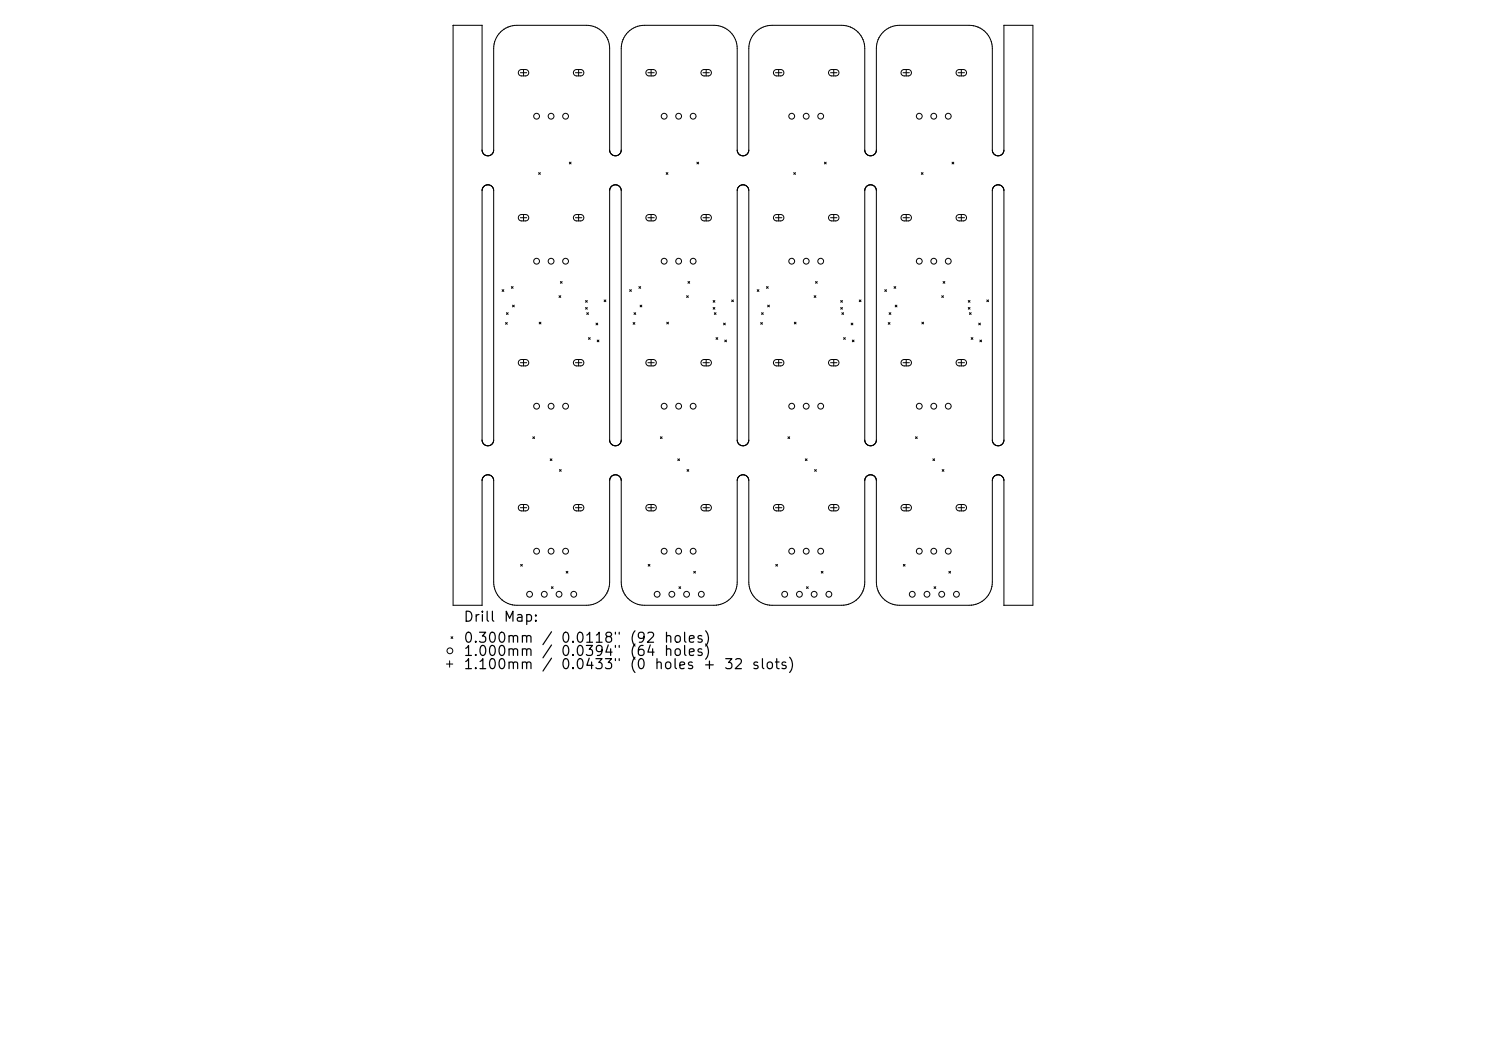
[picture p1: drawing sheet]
<svg xmlns="http://www.w3.org/2000/svg" width="297mm" height="210mm" viewBox="0 0 297 210" stroke-linecap="round" stroke-linejoin="round" font-family="sans-serif">
<defs><g id="words">
<g font-size="2">
<text x="92.5" y="124.7">Drill</text>
<text x="100.5" y="124.7">Map:</text>
<text x="92.5" y="128.9">0.300mm</text>
<text x="92.5" y="131.6">1.000mm</text>
<text x="108.1" y="128.9">/</text>
<text x="111.9" y="128.9">0.0118&quot;</text>
<text x="111.9" y="131.6">0.0394&quot;</text>
<text x="125.7" y="128.9">(92</text>
<text x="125.7" y="131.6">(64</text>
<text x="132.5" y="128.9">holes)</text>
<text x="92.5" y="134.2">1.100mm</text>
<text x="111.9" y="134.2">0.0433&quot;</text>
<text x="125.7" y="134.2">(0</text>
<text x="130.6" y="134.2">holes</text>
<text x="140.4" y="134.2">+</text>
<text x="144.6" y="134.2">32</text>
<text x="150.1" y="134.2">slots)</text>
</g>
</g></defs>
<g fill="none" stroke="#000" stroke-width=".2">
<path d="M96.3 5.1h-5.7v115.8h5.7M96.3 5.1h.1M96.4 5.1v24.9l.2 .7M98.9 8.4l-.2 1.3v20.3l-.3 .7M98.9 8.3v.1M100.7 5.8a4.6 4.6 0 0 0-1.8 2.5M100.7 5.8h.1M101.5 5.4l-.8 .4M101.5 5.4l1.8-.3h13.9a4.6 4.6 0 0 1 4.6 4.6v20.3l.4 .8 .9 .3 .7-.3 .4-.8v-20.7M101.5 5.4h.1M103.8 14.1l.4-.2h1.1l.3 .4v.4l-.4 .4h-1.2l-.4-.4zM104 14.5h1.3"/>
<path d="M104.6 13.9v1.3M114.8 14.1l.4-.2h1.1l.3 .4 .1 .4-.5 .4h-1.2l-.4-.5zM115 14.5h1.3M115.6 13.9v1.3M124.2 9.2v.1M124.4 8.4l-.2 .8M124.4 8.3v.1M125.2 6.8l-.8 1.5M125.2 6.7v.1M125.8 6.1l-.6 .6M125.9 6.1h-.1M127.4 5.3l-1.5 .8"/>
<path d="M127.5 5.3h-.1M129.3 14.1l.4-.2h1.1l.3 .4v.4l-.4 .4h-1.2l-.4-.4zM129.5 14.5h1.3M130.1 13.9v1.3M140.3 14.1l.4-.2h1.1l.3 .4v.4l-.4 .4h-1.2l-.4-.4zM140.5 14.5h1.3M141.1 13.9v1.3M143.1 5.1h-14.3l-1.3 .2M143.1 5.1h.1M143.2 5.1a4.6 4.6 0 0 1 4.1 4.6v20.3l.4 .8 .8 .3 .8-.3 .4-.8v-20.3a4.6 4.6 0 0 1 4.1-4.6M153.9 5.1h14.3l1.8 .3M153.9 5.1h-.1"/>
<path d="M154.8 14.1l.4-.2h1.1l.3 .4v.4l-.4 .4h-1.2l-.4-.4zM155 14.5h1.3M155.6 13.9v1.3M165.8 14.1l.4-.2h1.1l.3 .4v.4l-.4 .4h-1.2l-.4-.4zM166 14.5h1.3M166.6 13.9v1.3M170 5.4h.1M170 5.4l.8 .4M170.8 5.8h.1M170.8 5.8a4.6 4.6 0 0 1 1.9 3M172.7 8.8h.1M180.3 14.1l.4-.2h1l.4 .4v.4l-.4 .4h-1.2l-.4-.5z"/>
<path d="M180.5 14.5h1.3M181.1 13.9v1.3M191.3 14.1l.4-.2h1.1l.3 .4v.4l-.4 .4h-1.2l-.4-.4zM191.5 14.5h1.3M192.1 13.9v1.3M195.5 5.4l-1.8-.3h-13.9a4.6 4.6 0 0 0-4.6 4.6v20.3l-.4 .8-.9 .3-.7-.3-.4-.8v-21.2M195.5 5.4h.1M195.5 5.4a4.6 4.6 0 0 1 2.6 2.9M198.1 8.3v.1M198.1 8.4l.2 1.3v20.3l.3 .7M200.7 5.1v24.9l-.3 .7M200.7 5.1h5.7v115.8h-5.7"/>
<path d="M200.7 5.1h.1M96.6 30.7l.1 .1M96.7 30.8l.8 .3 .9-.3M96.7 37.3l.6-.4 .7 .1 .5 .4 .2 .7v49.8l-.4 .8-.8 .4-.8-.4-.3-.8v-49.8zM98.4 30.7v.1M107.7 34.5l.3 .3M108 34.5l-.3 .3M113.8 32.4l.3 .4M114.1 32.4l-.3 .4M123.7 37.2l-.6-.3-.6 .1-.5 .4-.2 .7v49.8l.4 .8 .8 .4 .8-.4 .4-.8v-49.8l-.3-.7M123.7 37.2h.1M123.7 37.2l.2 .2"/>
<path d="M123.9 37.4h.1M133.1 34.5l.4 .3M133.5 34.5l-.4 .3M139.3 32.4l.3 .4M139.6 32.4l-.3 .4M147.7 37.3l.6-.4 .6 .1 .6 .4 .2 .7v49.8l-.4 .8-.8 .4-.8-.4-.4-.8v-49.8zM158.6 34.5l.4 .3M159 34.5l-.4 .3M164.8 32.4l.3 .4M165.1 32.4l-.3 .4M173.1 37.4h.1M173.3 37.2l-.2 .2"/>
<path d="M173.3 37.2l.6-.3 .6 .1 .5 .4 .2 .7v49.8l-.4 .8-.8 .4-.8-.4-.4-.8v-49.8l.3-.7M173.3 37.2h.1M184.1 34.5l.4 .3M184.5 34.5l-.4 .3M190.3 32.4l.3 .4M190.6 32.4l-.3 .4M198.6 30.7v.1M198.6 30.8l.9 .3 .9-.3M198.7 37.3l.6-.4 .6 .1 .6 .4 .2 .7v49.8l-.4 .8-.8 .4-.8-.4-.4-.8v-49.8zM200.4 30.7v.1M100.3 57.9l.4 .3M100.7 57.9l-.4 .3"/>
<path d="M102.2 57.3l.4 .3M102.6 57.3l-.4 .3M103.8 43.1l.4-.2h1.1l.3 .3v.5l-.4 .4h-1.2l-.4-.4zM104 43.5h1.3M104.6 42.9v1.2M111.7 59.1l.4 .3M112 56.3l.4 .3M112.1 59.1l-.4 .3M112.4 56.3l-.4 .3M114.8 43.1l.4-.2h1.1l.3 .3 .1 .5-.5 .4h-1.2l-.4-.5zM115 43.5h1.3M115.6 42.9v1.2"/>
<path d="M120.7 59.9l.4 .4M121.1 59.9l-.4 .4M125.8 57.9l.4 .3M126.2 57.9l-.4 .3M127.7 57.3l.3 .3M128 57.3l-.3 .3M129.3 43.1l.4-.2h1.1l.3 .3v.5l-.4 .4h-1.2l-.4-.4zM129.5 43.5h1.3M130.1 42.9v1.2M137.2 59.1l.4 .3M137.5 56.3l.3 .3M137.6 59.1l-.4 .3"/>
<path d="M137.8 56.3l-.3 .3M140.3 43.1l.4-.2h1.1l.3 .3v.5l-.4 .4h-1.2l-.4-.4zM140.5 43.5h1.3M141.1 42.9v1.2M146.2 59.9l.4 .4M146.6 59.9l-.4 .4M151.3 57.9l.4 .3M151.7 57.9l-.4 .3M153.2 57.3l.3 .3M153.5 57.3l-.3 .3M154.8 43.1l.4-.2h1.1l.3 .3v.5l-.4 .4h-1.2l-.4-.4zM155 43.5h1.3"/>
<path d="M155.6 42.9v1.2M162.7 59.1l.4 .3M163 56.3l.3 .3M163.1 59.1l-.4 .3M163.3 56.3l-.3 .3M165.8 43.1l.4-.2h1.1l.3 .3v.5l-.4 .4h-1.2l-.4-.4zM166 43.5h1.3M166.6 42.9v1.2M171.7 59.9l.4 .4M172.1 59.9l-.4 .4M176.8 57.9l.4 .3M177.2 57.9l-.4 .3"/>
<path d="M178.7 57.3l.3 .3M179 57.3l-.3 .3M180.3 43.1l.4-.2h1l.4 .3v.5l-.4 .4h-1.2l-.4-.5zM180.5 43.5h1.3M181.1 42.9v1.2M188.2 59.1l.4 .3M188.5 56.3l.3 .3M188.6 59.1l-.4 .3M188.8 56.3l-.3 .3M191.3 43.1l.4-.2h1.1l.3 .3v.5l-.4 .4h-1.2l-.4-.4zM191.5 43.5h1.3M192.1 42.9v1.2"/>
<path d="M197.2 59.9l.4 .4M197.6 59.9l-.4 .4M101 64.5l.4 .3M101.2 62.5l.4 .3M101.4 64.5l-.4 .3M101.6 62.5l-.4 .3M102.4 61l.4 .3M102.8 61l-.4 .3M103.8 72l.4-.2 1.1 .1 .3 .3v.5l-.4 .4h-1.2l-.4-.5zM104 72.5h1.3M104.6 71.8v1.3M107.8 64.4l.3 .3"/>
<path d="M108.1 64.4l-.3 .3M114.8 72l.4-.2 1.1 .1 .3 .3 .1 .5-.5 .4h-1.2l-.4-.5zM115 72.5h1.3M115.6 71.8v1.3M117 60l.4 .4M117 61.4l.4 .4M117.3 62.5l.3 .3M117.4 60l-.4 .4M117.4 61.4l-.4 .4M117.6 62.5l-.3 .3M117.6 67.5l.4 .3M118 67.5l-.4 .3"/>
<path d="M119.1 64.6l.4 .3M119.4 67.9l.3 .4M119.5 64.6l-.4 .3M119.7 67.9l-.3 .4M126.5 64.5l.4 .3M126.7 62.5l.4 .3M126.9 64.5l-.4 .3M127.1 62.5l-.4 .3M127.9 61l.4 .3M128.3 61l-.4 .3M129.3 72l.4-.2 1.1 .1 .3 .3v.5l-.4 .4h-1.2l-.4-.5zM129.5 72.5h1.3"/>
<path d="M130.1 71.8v1.3M133.3 64.4l.3 .3M133.6 64.4l-.3 .3M140.3 72l.4-.2 1.1 .1 .3 .3v.5l-.4 .4h-1.2l-.4-.5zM140.5 72.5h1.3M141.1 71.8v1.3M142.5 60l.4 .4M142.5 61.4l.4 .4M142.8 62.5l.3 .3M142.9 60l-.4 .4M142.9 61.4l-.4 .4M143.1 62.5l-.3 .3"/>
<path d="M143.1 67.5l.4 .3M143.5 67.5l-.4 .3M144.6 64.6l.4 .3M144.9 67.9l.3 .4M145 64.6l-.4 .3M145.2 67.9l-.3 .4M152 64.5l.4 .3M152.2 62.5l.4 .3M152.4 64.5l-.4 .3M152.6 62.5l-.4 .3M153.4 61l.4 .3M153.8 61l-.4 .3"/>
<path d="M154.8 72l.4-.2 1.1 .1 .3 .3v.5l-.4 .4h-1.2l-.4-.5zM155 72.5h1.3M155.6 71.8v1.3M158.8 64.4l.3 .3M159.1 64.4l-.3 .3M165.8 72l.4-.2 1.1 .1 .3 .3v.5l-.4 .4h-1.2l-.4-.5zM166 72.5h1.3M166.6 71.8v1.3M168 60l.4 .4M168 61.4l.4 .4M168.3 62.5l.3 .3M168.4 60l-.4 .4"/>
<path d="M168.4 61.4l-.4 .4M168.6 62.5l-.3 .3M168.6 67.5l.4 .3M169 67.5l-.4 .3M170.1 64.6l.4 .3M170.3 67.9l.4 .4M170.5 64.6l-.4 .3M170.7 67.9l-.4 .4M177.5 64.5l.4 .3M177.7 62.5l.4 .3M177.9 64.5l-.4 .3M178.1 62.5l-.4 .3"/>
<path d="M178.9 61l.4 .3M179.3 61l-.4 .3M180.3 72l.4-.2 1 .1 .4 .3v.5l-.4 .4h-1.2l-.4-.5zM180.5 72.5h1.3M181.1 71.8v1.3M184.3 64.4l.3 .3M184.6 64.4l-.3 .3M191.3 72l.4-.2 1.1 .1 .3 .3v.5l-.4 .4h-1.2l-.4-.5zM191.5 72.5h1.3M192.1 71.8v1.3M193.5 60l.4 .4M193.5 61.4l.4 .4"/>
<path d="M193.8 62.5l.3 .3M193.9 60l-.4 .4M193.9 61.4l-.4 .4M194.1 62.5l-.3 .3M194.1 67.5l.4 .3M194.5 67.5l-.4 .3M195.6 64.6l.4 .3M195.8 67.9l.4 .4M196 64.6l-.4 .3M196.2 67.9l-.4 .4M106.5 87.3l.3 .3M106.8 87.3l-.3 .3"/>
<path d="M110 91.7l.3 .3M110.3 91.7l-.3 .3M111.8 93.8l.4 .4M112.2 93.8l-.4 .4M132 87.3l.3 .3M132.3 87.3l-.3 .3M135.5 91.7l.3 .3M135.8 91.7l-.3 .3M137.3 93.8l.4 .4M137.7 93.8l-.4 .4M147.7 95.2l-.4 .8v20.3a4.6 4.6 0 0 1-4.1 4.6M147.7 95.2h.1"/>
<path d="M147.7 95.2l.8-.3 .8 .3M149.3 95.2h.1M149.3 95.2l.4 .8v20.3a4.6 4.6 0 0 0 4.1 4.6M157.5 87.3l.3 .3M157.8 87.3l-.3 .3M161 91.7l.3 .3M161.3 91.7l-.3 .3M162.8 93.8l.4 .4M163.2 93.8l-.4 .4M183 87.3l.3 .3M183.3 87.3l-.3 .3M186.5 91.7l.3 .3"/>
<path d="M186.8 91.7l-.3 .3M188.3 93.8l.4 .4M188.7 93.8l-.4 .4M103.8 101l.4-.2h1.1l.3 .4v.5l-.4 .4-1.2-.1-.4-.4zM104 101.4h1.3M104.1 112.8l.3 .3M104.4 112.8l-.3 .3M104.6 100.8v1.3M110.2 117.2l.3 .4M110.5 117.2l-.3 .4M113.2 114.2l.3 .3M113.5 114.2l-.3 .3"/>
<path d="M114.8 101l.4-.2h1.1l.3 .4 .1 .5-.5 .4-1.2-.1-.4-.4zM115 101.4h1.3M115.6 100.8v1.3M124.3 117.2l-.1-21.2-.4-.8-.7-.3-.9 .3-.4 .8v20.3a4.6 4.6 0 0 1-4.6 4.6h-13.9a4.6 4.6 0 0 1-4.6-4.6v-20.3l-.4-.8-.8-.3-.8 .3-.3 .8v24.9M124.3 117.2h.1M124.3 117.2a4.6 4.6 0 0 0 1.9 3M129.3 101l.4-.2h1.1l.3 .4v.5l-.4 .4-1.2-.1-.4-.4zM129.5 101.4h1.3M129.6 112.8l.3 .3M129.9 112.8l-.3 .3M130.1 100.8v1.3M135.7 117.2l.3 .4"/>
<path d="M136 117.2l-.3 .4M138.7 114.2l.3 .3M139 114.2l-.3 .3M140.3 101l.4-.2h1.1l.3 .4v.5l-.4 .4-1.2-.1-.4-.4zM140.5 101.4h1.3M141.1 100.8v1.3M154.8 101l.4-.2h1.1l.3 .4v.5l-.4 .4-1.2-.1-.4-.4zM155 101.4h1.3M155 112.8l.4 .3M155.4 112.8l-.4 .3M155.6 100.8v1.3M161.2 117.2l.3 .4"/>
<path d="M161.5 117.2l-.3 .4M164.1 114.2l.4 .3M164.5 114.2l-.4 .3M165.8 101l.4-.2h1.1l.3 .4v.5l-.4 .4-1.2-.1-.4-.4zM166 101.4h1.3M166.6 100.8v1.3M172.7 117.2a4.6 4.6 0 0 1-4.5 3.7h-14.3M172.8 117.2h-.1M172.8 116.8v.4M172.8 116.8v-20.8l.4-.8 .7-.3 .9 .3 .4 .8v20.3a4.6 4.6 0 0 0 4.6 4.6h13.9l1.3-.1 1.3-.6M172.8 116.8h.1M180.3 101l.4-.2h1l.4 .4v.5l-.4 .4-1.2-.1-.4-.4z"/>
<path d="M180.5 101.4h1.3M180.5 112.8l.4 .3M180.9 112.8l-.4 .3M181.1 100.8v1.3M186.7 117.2l.3 .4M187 117.2l-.3 .4M189.6 114.2l.4 .3M190 114.2l-.4 .3M191.3 101l.4-.2h1.1l.3 .4v.5l-.4 .4-1.2-.1-.4-.4zM191.5 101.4h1.3M192.1 100.8v1.3M89.2 132.7h1.3"/>
<path d="M89.9 132v1.3M90.2 127.2l.3 .4M90.5 127.2l-.3 .4M96.4 120.9h-.1M126.2 120.2h.1M126.2 120.2l1.3 .5 1.3 .2h14.3M143.2 120.9h-.1M153.8 120.9h.1M196.3 120.2h.1M196.3 120.2a4.6 4.6 0 0 0 2-3.9v-20.3l.4-.8 .9-.3 .7 .3 .3 .8 .1 24.9M200.7 120.9h.1"/>
<circle cx="107.2" cy="23.2" r=".58"/>
<circle cx="110.1" cy="23.2" r=".58"/>
<circle cx="113" cy="23.2" r=".58"/>
<circle cx="132.7" cy="23.2" r=".58"/>
<circle cx="135.6" cy="23.2" r=".58"/>
<circle cx="138.5" cy="23.2" r=".58"/>
<circle cx="158.2" cy="23.2" r=".58"/>
<circle cx="161.1" cy="23.2" r=".58"/>
<circle cx="164" cy="23.2" r=".58"/>
<circle cx="183.7" cy="23.2" r=".58"/>
<circle cx="186.6" cy="23.2" r=".58"/>
<circle cx="189.5" cy="23.2" r=".58"/>
<circle cx="107.2" cy="52.2" r=".58"/>
<circle cx="110.1" cy="52.2" r=".58"/>
<circle cx="113" cy="52.2" r=".58"/>
<circle cx="132.7" cy="52.2" r=".58"/>
<circle cx="135.6" cy="52.2" r=".58"/>
<circle cx="138.5" cy="52.2" r=".58"/>
<circle cx="158.2" cy="52.2" r=".58"/>
<circle cx="161.1" cy="52.2" r=".58"/>
<circle cx="164" cy="52.2" r=".58"/>
<circle cx="183.7" cy="52.2" r=".58"/>
<circle cx="186.6" cy="52.2" r=".58"/>
<circle cx="189.5" cy="52.2" r=".58"/>
<circle cx="107.2" cy="81.2" r=".58"/>
<circle cx="110.1" cy="81.2" r=".58"/>
<circle cx="113" cy="81.2" r=".58"/>
<circle cx="132.7" cy="81.2" r=".58"/>
<circle cx="135.6" cy="81.2" r=".58"/>
<circle cx="138.5" cy="81.2" r=".58"/>
<circle cx="158.2" cy="81.2" r=".58"/>
<circle cx="161.1" cy="81.2" r=".58"/>
<circle cx="164" cy="81.2" r=".58"/>
<circle cx="183.7" cy="81.2" r=".58"/>
<circle cx="186.6" cy="81.2" r=".58"/>
<circle cx="189.5" cy="81.2" r=".58"/>
<circle cx="105.8" cy="118.7" r=".58"/>
<circle cx="107.2" cy="110.1" r=".58"/>
<circle cx="108.8" cy="118.7" r=".58"/>
<circle cx="110.1" cy="110.1" r=".58"/>
<circle cx="111.7" cy="118.7" r=".58"/>
<circle cx="113" cy="110.1" r=".58"/>
<circle cx="114.7" cy="118.7" r=".58"/>
<circle cx="131.3" cy="118.7" r=".58"/>
<circle cx="132.7" cy="110.1" r=".58"/>
<circle cx="134.3" cy="118.7" r=".58"/>
<circle cx="135.6" cy="110.1" r=".58"/>
<circle cx="137.2" cy="118.7" r=".58"/>
<circle cx="138.5" cy="110.1" r=".58"/>
<circle cx="140.2" cy="118.7" r=".58"/>
<circle cx="156.8" cy="118.7" r=".58"/>
<circle cx="158.2" cy="110.1" r=".58"/>
<circle cx="159.8" cy="118.7" r=".58"/>
<circle cx="161.1" cy="110.1" r=".58"/>
<circle cx="162.7" cy="118.7" r=".58"/>
<circle cx="164" cy="110.1" r=".58"/>
<circle cx="165.7" cy="118.7" r=".58"/>
<circle cx="182.3" cy="118.7" r=".58"/>
<circle cx="183.7" cy="110.1" r=".58"/>
<circle cx="185.3" cy="118.7" r=".58"/>
<circle cx="186.6" cy="110.1" r=".58"/>
<circle cx="188.2" cy="118.7" r=".58"/>
<circle cx="189.5" cy="110.1" r=".58"/>
<circle cx="191.2" cy="118.7" r=".58"/>
<circle cx="89.9" cy="130" r=".58"/>
</g>
<use href="#words"/>
</svg>
